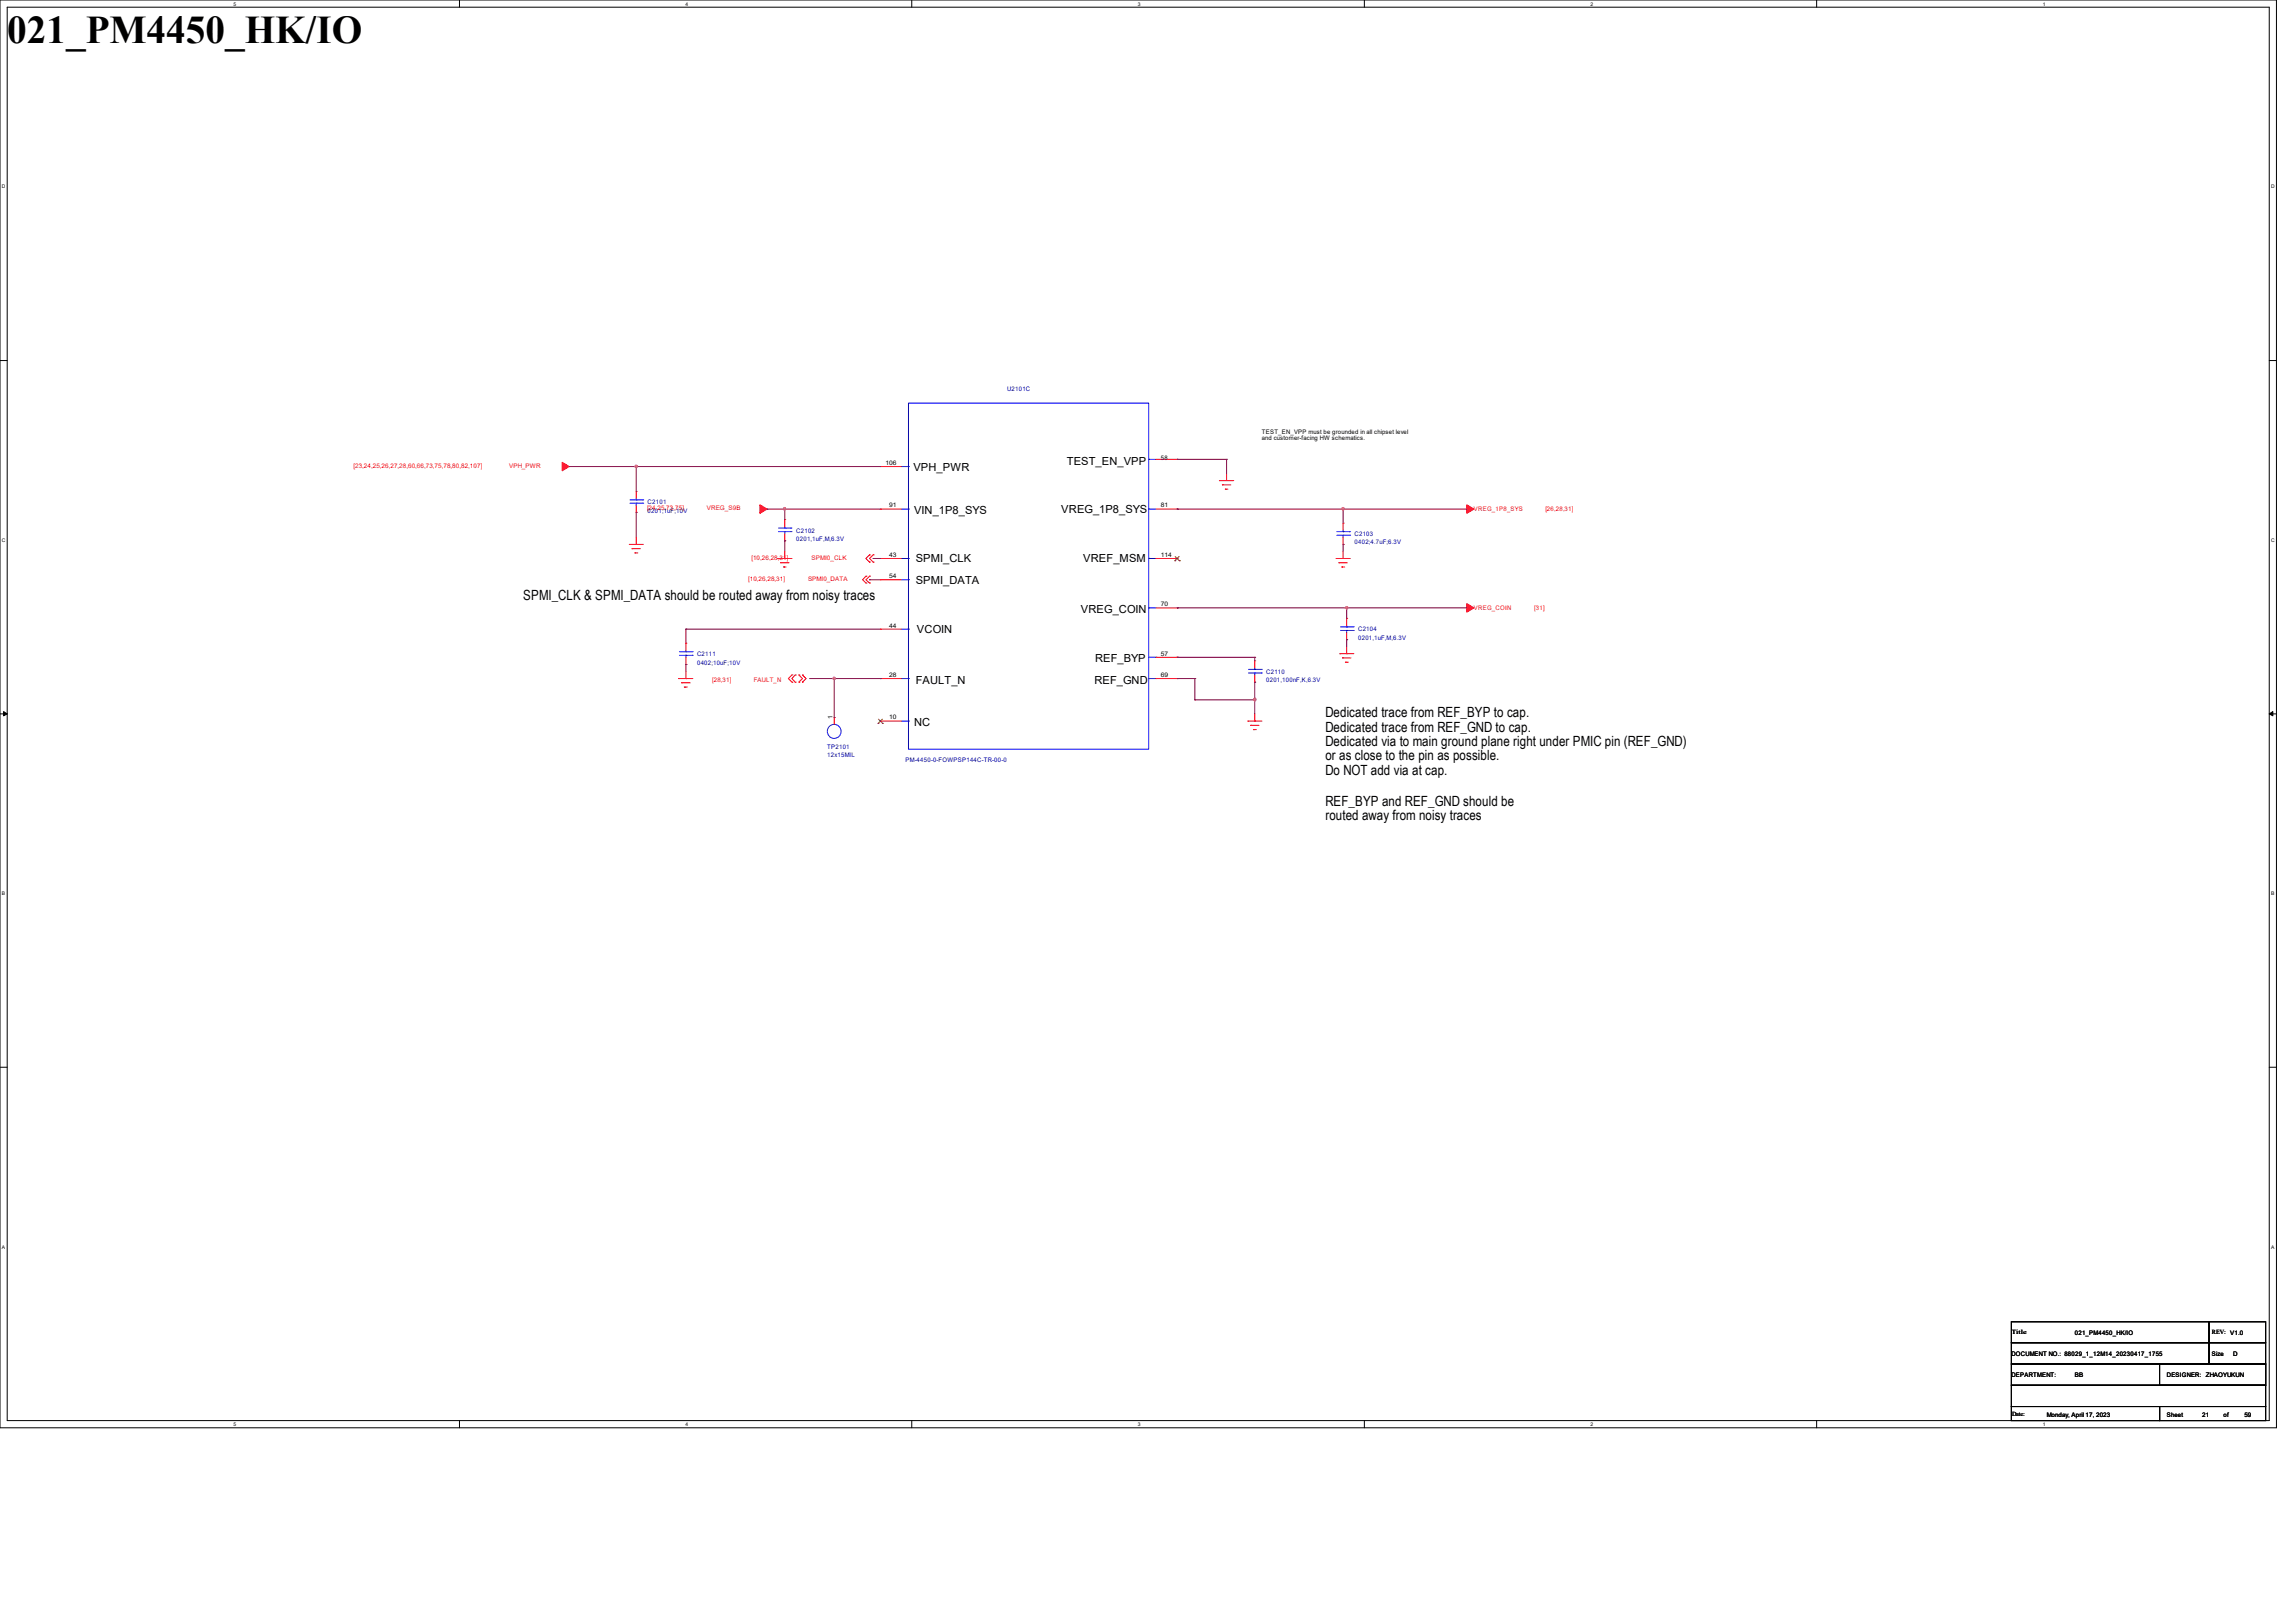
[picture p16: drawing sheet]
<svg xmlns="http://www.w3.org/2000/svg" width="297mm" height="210mm" viewBox="0 0 297 210" stroke-linecap="round" stroke-linejoin="round" font-family="sans-serif">
<defs><g id="words">
<text font-size="5.1" x=".9" y="5.5">021_PM4450_HK/IO</text>
<g font-size="1.8">
<text x="67.7" y="77.7">SPMI_CLK &amp; SPMI_DATA should be routed away from noisy traces</text>
<text x="171.4" y="92.8">Dedicated trace from REF_BYP to cap.</text>
<text x="171.4" y="94.7">Dedicated trace from REF_GND to cap.</text>
<text x="171.4" y="96.5">Dedicated via to main ground plane right under PMIC pin (REF_GND)</text>
<text x="171.4" y="98.4">or as close to the pin as possible.</text>
<text x="171.4" y="100.2">Do NOT add via at cap.</text>
<text x="171.4" y="104.2">REF_BYP and REF_GND should be</text>
<text x="171.4" y="106.1">routed away from noisy traces</text>
</g>
<g font-size="1.4">
<text x="118.2" y="61">VPH_PWR</text>
<text x="138" y="60.2">TEST_EN_VPP</text>
<text x="118.2" y="66.5">VIN_1P8_SYS</text>
<text x="137.3" y="66.4">VREG_1P8_SYS</text>
<text x="118.4" y="72.8">SPMI_CLK</text>
<text x="118.4" y="75.6">SPMI_DATA</text>
<text x="140.1" y="72.8">VREF_MSM</text>
<text x="118.6" y="81.9">VCOIN</text>
<text x="139.8" y="79.3">VREG_COIN</text>
<text x="118.4" y="88.5">FAULT_N</text>
<text x="141.6" y="88.5">REF_GND</text>
<text x="141.6" y="85.7">REF_BYP</text>
<text x="118.2" y="93.9">NC</text>
</g>
<g font-size=".8" fill="#000080">
<text x="130.3" y="50.6">U2101C</text>
<text x="83.8" y="65.2">C2101</text>
<text x="83.8" y="66.3">0201;1uF;10V</text>
<text x="103" y="68.9">C2102</text>
<text x="103" y="70">0201,1uF,M,6.3V</text>
<text x="175.2" y="69.3">C2103</text>
<text x="175.2" y="70.4">0402;4.7uF;6.3V</text>
<text x="175.7" y="81.7">C2104</text>
<text x="175.7" y="82.8">0201,1uF,M,6.3V</text>
<text x="90.2" y="84.9">C2111</text>
<text x="90.2" y="86">0402;10uF;10V</text>
<text x="163.8" y="87.2">C2110</text>
<text x="163.8" y="88.3">0201,100nF,K,6.3V</text>
<text x="107" y="96.9">TP2101</text>
<text x="107" y="98">12x15MIL</text>
<text x="117.1" y="98.6">PM-4450-0-FOWPSP144C-TR-00-0</text>
</g>
<g font-size=".8">
<text x="150.2" y="59.5">58</text>
<text x="163.2" y="56.1">TEST_EN_VPP must be grounded in all chipset level</text>
<text x="163.2" y="56.9">and customer-facing HW schematics.</text>
<text x="114.6" y="60.2">106</text>
<text x="115" y="65.7">91</text>
<text x="150.2" y="65.7">81</text>
<text x="115" y="72.1">43</text>
<text x="115" y="74.8">54</text>
<text x="150.2" y="72.1">114</text>
<text x="115" y="81.2">44</text>
<text x="150.2" y="78.4">70</text>
<text x="115" y="87.6">28</text>
<text x="150.2" y="84.8">57</text>
<text x="150.2" y="87.6">69</text>
<text x="107.7" y="93.1" transform="rotate(-90 107.7 93.1)">1</text>
<text x="115" y="93.1">10</text>
<text x="260.2" y="172.6">Title</text>
<text x="268.4" y="172.7">021_PM4450_HK/IO</text>
<text x="286.1" y="172.6">REV:</text>
<text x="288.5" y="172.7">V1.0</text>
<text x="260.2" y="175.4">DOCUMENT NO.: 88029_1_12M14_20230417_1755</text>
<text x="260.2" y="178.2">DEPARTMENT:</text>
<text x="268.4" y="178.2">BB</text>
<text x="280.3" y="178.2">DESIGNER: ZHAOYUKUN</text>
<text x="286.1" y="175.4">Size</text>
<text x="288.9" y="175.4">D</text>
<text x="260.3" y="183.2">Date:</text>
<text x="264.8" y="183.3">Monday, April 17, 2023</text>
<text x="280.3" y="183.3">Sheet</text>
<text x="284.9" y="183.3">21</text>
<text x="287.6" y="183.3">of</text>
<text x="290.3" y="183.3">59</text>
</g>
<g font-size=".8" fill="#f00">
<text x="45.7" y="60.5">[23,24,25,26,27,28,60,66,73,75,78,80,82,107]</text>
<text x="65.9" y="60.5">VPH_PWR</text>
<text x="83.7" y="66">[24,25,73,75]</text>
<text x="91.4" y="66">VREG_S9B</text>
<text x="190.7" y="66.1">VREG_1P8_SYS</text>
<text x="199.9" y="66.1">[26,28,31]</text>
<text x="96.8" y="75.2">[10,26,28,31]</text>
<text x="97.2" y="72.5">[10,26,28,31]</text>
<text x="104.5" y="75.2">SPMI0_DATA</text>
<text x="105" y="72.5">SPMI0_CLK</text>
<text x="190.7" y="78.9">VREG_COIN</text>
<text x="198.5" y="78.9">[31]</text>
<text x="92.1" y="88.2">[28,31]</text>
<text x="97.5" y="88.2">FAULT_N</text>
</g>
<g font-size=".6">
<text x="30.2" y=".7">5</text>
<text x="88.7" y=".7">4</text>
<text x="147.2" y=".7">3</text>
<text x="205.7" y=".7">2</text>
<text x="264.2" y=".7">1</text>
<text x=".3" y="24.4">D</text>
<text x="293.8" y="24.4">D</text>
<text x=".3" y="70.1">C</text>
<text x="293.8" y="70.1">C</text>
<text x=".3" y="115.8">B</text>
<text x="293.8" y="115.8">B</text>
<text x=".3" y="161.5">A</text>
<text x="293.8" y="161.5">A</text>
<text x="30.2" y="184.5">5</text>
<text x="88.7" y="184.5">4</text>
<text x="147.2" y="184.5">3</text>
<text x="205.7" y="184.5">2</text>
<text x="264.2" y="184.5">1</text>
</g>
</g></defs>
<g fill="none" stroke="#000" stroke-width=".13">
<path d="M0 0h294.5v184.7h-294.5zM.9 .9h292.6v182.9h-292.6zM59.4 0v.9M117.9 0v.9M176.5 0v.9M235 0v.9M0 46.7h.9M293.5 46.7h1M0 92.4h.9M.5 92.1l.4 .3-.4 .2zM293.5 92.4l.5-.3v.5zM293.5 92.4h1"/>
<path d="M0 138.1h.9M293.5 138.1h1M59.4 183.8v.9M117.9 183.8v.9M176.5 183.8v.9M235 183.8v.9"/>
</g>
<path d="M.5 92.1l.4 .3-.4 .2zM293.5 92.4l.5-.3v.5z" fill="#000"/>
<g fill="none" stroke="#f00" stroke-width=".13">
<path d="M81.4 70.4h.1M81.4 70.4h1.8M81.7 71h.1M81.7 71h1.1M82.1 71.5h.1M82.1 71.5h.4M82.3 70.4h.1M82.3 69.5v.9M100.6 72.3h.1M100.6 72.3h1.8M101 72.8h.1M101 72.8h1.1"/>
<path d="M101.3 73.4h.1M101.3 73.4h.4M101.5 72.3h.1M101.5 71.3v1M157.7 62.2h.1M157.7 62.2h1.9M158.1 62.7h.1M158.1 62.7h1.1M158.5 63.3h.1M158.5 63.3h.3M158.7 62.2h.1M158.7 61.3v.9"/>
<path d="M172.8 72.3h.1M172.8 72.3h1.9M173.2 72.8h.1M173.2 72.8h1.1M173.6 73.4h.1M173.6 73.4h.3M173.7 72.3h.1M173.7 71.3v1M87.8 87.8h.1M87.8 87.8h1.8M88.2 88.3h.1M88.2 88.3h1.1"/>
<path d="M88.5 88.9h.1M88.5 88.9h.4M88.7 87.8h.1M88.7 86.9v.9M161.4 93.3h.1M161.4 93.3h1.8M161.8 93.9h.1M161.8 93.9h1.1M162.1 94.4h.1M162.1 94.4h.4M162.3 93.3h.1M162.3 92.4v.9"/>
<path d="M173.3 84.6h.1M173.3 84.6h1.8M173.7 85.1h.1M173.7 85.1h1.1M174 85.7h.1M174 85.7h.4M174.2 84.6h.1M174.2 83.7v.9"/>
</g>
<path d="M72.7 59.8l.9 .6-.9 .5z" fill-rule="evenodd" fill="#f00"/>
<path d="M72.7 59.8l.9 .6-.9 .5z" fill="none" stroke="#f00" stroke-width=".13"/>
<path d="M98.3 65.3l.9 .6-.9 .5z" fill-rule="evenodd" fill="#f00"/>
<g fill="none" stroke="#f00" stroke-width=".13">
<path d="M98.3 65.3l.9 .6-.9 .5zM112 74.5h.1M112 75.4h.1M112 74.5l-.4 .5 .4 .4M112.5 71.8h.1M112.5 72.7h.1M112.5 74.5h.1M112.5 75.4h.1M112.5 71.8l-.5 .5 .5 .4M112.5 74.5l-.5 .5 .5 .4M112.9 71.8h.1M112.9 72.7h.1"/>
<path d="M112.9 71.8l-.4 .5 .4 .4M102.4 88.3h.1M102.4 87.3h.1M102.4 87.3l-.4 .5 .4 .5M102.9 87.3h.1M102.9 88.3h.1M102.9 87.3l-.5 .5 .5 .5M103.3 87.3h.1M103.3 88.3h.1M103.3 87.3l.5 .5-.5 .5M103.8 87.3h.1M103.8 88.3h.1"/>
<path d="M103.8 87.3l.5 .5-.5 .5"/>
</g>
<path d="M189.7 65.3l1 .6-1 .5z" fill-rule="evenodd" fill="#f00"/>
<path d="M189.7 65.3l1 .6-1 .5z" fill="none" stroke="#f00" stroke-width=".13"/>
<path d="M189.7 78.1l1 .6-1 .5z" fill-rule="evenodd" fill="#f00"/>
<g fill="none" stroke="#f00" stroke-width=".13">
<path d="M149.5 59.4h2.8M152.3 59.4h.1M82.3 63.6h.1M82.3 66.3h.1M82.3 63.6v.9M82.3 65.4v.9M101.5 67.2h.1M101.5 70h.1M101.5 67.2v1M101.5 69v1M113.9 65.9h.1M113.9 72.3h.1"/>
<path d="M113.9 60.4h.1M113.9 75h.1M113.9 65.9h2.7M113.9 72.3h2.7M113.9 60.4h2.7M113.9 75h2.7M149.5 65.9h2.8M149.5 72.3h2.8M149.5 78.7h2.8M152.3 72.3h.1M152.3 78.7h.1M152.3 65.9h.1"/>
<path d="M173.7 67.7h.1M173.7 70.4h.1M173.7 67.7v.9M173.7 69.5v.9M189.7 78.1l1 .6-1 .5zM88.7 83.2h.1M88.7 86h.1M88.7 83.2v1M88.7 85v1M107.9 92.8h.1M107.9 92.8v.9M113.9 81.4h.1"/>
<path d="M113.9 87.8h.1M113.9 93.3h.1M113.9 81.4h2.7M113.9 87.8h2.7M113.9 93.3h2.7M149.5 85h2.8M149.5 87.8h2.8M152.3 85h.1M152.3 87.8h.1M162.3 85.5h.1M162.3 88.3h.1M162.3 85.5v.9"/>
<path d="M162.3 87.3v1M174.2 80h.1M174.2 82.8h.1M174.2 80v.9M174.2 81.9v.9"/>
</g>
<path d="M260.2 171h25.6v2.7h-25.6zM260.2 173.7h25.6v2.8h-25.6zM260.2 179.2h32.9v2.8h-32.9zM260.2 176.5h32.9v2.7h-32.9zM279.4 176.5h13.7v2.7h-13.7zM285.8 171h7.3v2.7h-7.3zM285.8 173.7h7.3v2.8h-7.3zM260.2 182h19.2v1.8h-19.2zM279.4 182h13.7v1.8h-13.7z" fill="none" stroke="#000" stroke-width=".13"/>
<g fill="none" stroke="#00f" stroke-width=".13">
<path d="M117.5 52.2h31.1v44.7h-31.1zM148.6 59.4h.1M148.6 59.4h.9M81.5 65.1h1.6M81.5 64.7h1.6M82.3 64.7h.1M82.3 65.1h.1M82.3 64.5v.2M82.3 65.1v.3M83.1 65.1h.1M83.1 64.7h.1M100.7 68.8h1.6"/>
<path d="M100.7 68.3h1.6M101.5 68.3h.1M101.5 68.8h.1M101.5 68.2v.1M101.5 68.8v.2M102.3 68.8h.1M102.3 68.3h.1M116.6 60.4h.9M116.6 65.9h.9M116.6 75h.9M116.6 72.3h.9M117.5 60.4h.1"/>
<path d="M117.5 65.9h.1M117.5 75h.1M117.5 72.3h.1M148.6 72.3h.1M148.6 78.7h.1M148.6 65.9h.1M148.6 65.9h.9M148.6 72.3h.9M148.6 78.7h.9M172.9 69.3h1.7M172.9 68.8h1.7M173.7 68.8h.1"/>
<path d="M173.7 69.3h.1M173.7 68.6v.2M173.7 69.3v.2M174.6 69.3h.1M174.6 68.8h.1M87.9 84.8h1.6M87.9 84.3h1.6M88.7 84.3h.1M88.7 84.8h.1M88.7 84.2v.1M88.7 84.8v.2M89.5 84.8h.1"/>
<path d="M89.5 84.3h.1M116.6 81.4h.9M116.6 87.8h.9M116.6 93.3h.9M117.5 81.4h.1M117.5 87.8h.1M117.5 93.3h.1M148.6 87.8h.9M148.6 85h.9M149.5 87.8h.1M149.5 85h.1M161.5 87.1h1.7"/>
<path d="M161.5 86.6h1.7M162.3 86.6h.1M162.3 87.1h.1M162.3 86.4v.2M162.3 87.1v.2M163.2 87.1h.1M163.2 86.6h.1M173.4 81.6h1.6M173.4 81.1h1.6M174.2 81.1h.1M174.2 81.6h.1M174.2 80.9v.2"/>
<path d="M174.2 81.6v.3M175 81.6h.1M175 81.1h.1"/>
<circle cx="107.9" cy="94.6" r=".9"/>
</g>
<path d="M152 72.6h.1M152 72l.6 .6M152.5 72l-.5 .6M152.6 72.6h.1M113.6 93.6h.1M113.6 93l.6 .6M114.1 93l-.5 .6M114.2 93.6h.1" fill="none" stroke="#804000" stroke-width=".13"/>
<path d="M73.6 60.4h.1M73.6 60.4h8.7" fill="none" stroke="#800040" stroke-width=".13"/>
<path d="M82.2 60.2h.2v.3h-.2z" fill-rule="evenodd" fill="#f0f"/>
<path d="M82.2 60.2h.2v.3h-.2z" fill="none" stroke="#f0f" stroke-width=".13"/>
<path d="M82.3 60.4h.1M82.3 66.3h.1M82.3 60.4v3.2M82.3 66.3v3.2M82.3 60.4h31.6M99.2 65.9h.1M99.2 65.9h14.7M101.5 65.9h.1M101.5 70h.1M101.5 65.9v1.3M101.5 70v1.3" fill="none" stroke="#800040" stroke-width=".13"/>
<circle cx="101.5" cy="65.8" r=".16" fill="#f0f"/>
<circle cx="101.5" cy="65.8" r=".16" fill="none" stroke="#f0f" stroke-width=".13"/>
<g fill="none" stroke="#800040" stroke-width=".13">
<path d="M152.3 59.4h.1M152.3 59.4h6.4M158.7 59.4h.1M158.7 59.4v1.9M112.5 75h.1M112.5 75h1.4M112.9 72.3h.1M112.9 72.3h1M152.3 65.9h.1M152.3 78.7h.1M152.3 65.9h37.4M152.3 78.7h21.9"/>
<path d="M173.7 65.9h.1M173.7 70.4h.1M173.7 65.9v1.8M173.7 70.4v.9M104.7 87.8h3.2M107.9 87.8h.1"/>
</g>
<circle cx="173.7" cy="65.8" r=".17" fill="#f0f"/>
<circle cx="173.7" cy="65.8" r=".17" fill="none" stroke="#f0f" stroke-width=".13"/>
<path d="M174.2 78.7h.1M174.2 78.7v1.3M174.2 78.7h15.5M174.2 82.8h.1M174.2 82.8v.9" fill="none" stroke="#800040" stroke-width=".13"/>
<path d="M174.1 78.5h.2v.2h-.2z" fill-rule="evenodd" fill="#f0f"/>
<path d="M174.1 78.5h.2v.2h-.2z" fill="none" stroke="#f0f" stroke-width=".13"/>
<path d="M152.3 85h.1M152.3 87.8h.1M152.3 85h10M152.3 87.8h2.3M154.6 87.8h.1M154.6 90.6h.1M154.6 87.8v2.8M154.6 90.6h7.7M162.3 90.6h.1M162.3 85h.1M162.3 85v.5M162.3 90.6v1.8" fill="none" stroke="#800040" stroke-width=".13"/>
<circle cx="162.3" cy="90.5" r=".17" fill="#f0f"/>
<circle cx="162.3" cy="90.5" r=".17" fill="none" stroke="#f0f" stroke-width=".13"/>
<path d="M88.7 86h.1M88.7 81.4h.1M88.7 81.4v1.8M88.7 86v.9M88.7 81.4h25.2M107.9 87.8h6M113.9 87.8h.1M162.3 88.3h.1M162.3 88.3v2.3" fill="none" stroke="#800040" stroke-width=".13"/>
<path d="M107.8 87.7h.2v.2h-.2z" fill-rule="evenodd" fill="#f0f"/>
<path d="M107.8 87.7h.2v.2h-.2z" fill="none" stroke="#f0f" stroke-width=".13"/>
<path d="M107.9 92.8h.1M107.9 87.8v5" fill="none" stroke="#800040" stroke-width=".13"/>
<path d="M82.2 60.2h.2v.3h-.2z" fill-rule="evenodd" fill="#f0f"/>
<path d="M82.2 60.2h.2v.3h-.2z" fill="none" stroke="#f0f" stroke-width=".13"/>
<circle cx="101.5" cy="65.8" r=".16" fill="#f0f"/>
<circle cx="101.5" cy="65.8" r=".16" fill="none" stroke="#f0f" stroke-width=".13"/>
<circle cx="173.7" cy="65.8" r=".17" fill="#f0f"/>
<circle cx="173.7" cy="65.8" r=".17" fill="none" stroke="#f0f" stroke-width=".13"/>
<path d="M174.1 78.5h.2v.2h-.2z" fill-rule="evenodd" fill="#f0f"/>
<path d="M174.1 78.5h.2v.2h-.2z" fill="none" stroke="#f0f" stroke-width=".13"/>
<circle cx="162.3" cy="90.5" r=".17" fill="#f0f"/>
<circle cx="162.3" cy="90.5" r=".17" fill="none" stroke="#f0f" stroke-width=".13"/>
<path d="M107.8 87.7h.2v.2h-.2z" fill-rule="evenodd" fill="#f0f"/>
<path d="M107.8 87.7h.2v.2h-.2z" fill="none" stroke="#f0f" stroke-width=".13"/>
<use href="#words"/>
</svg>
